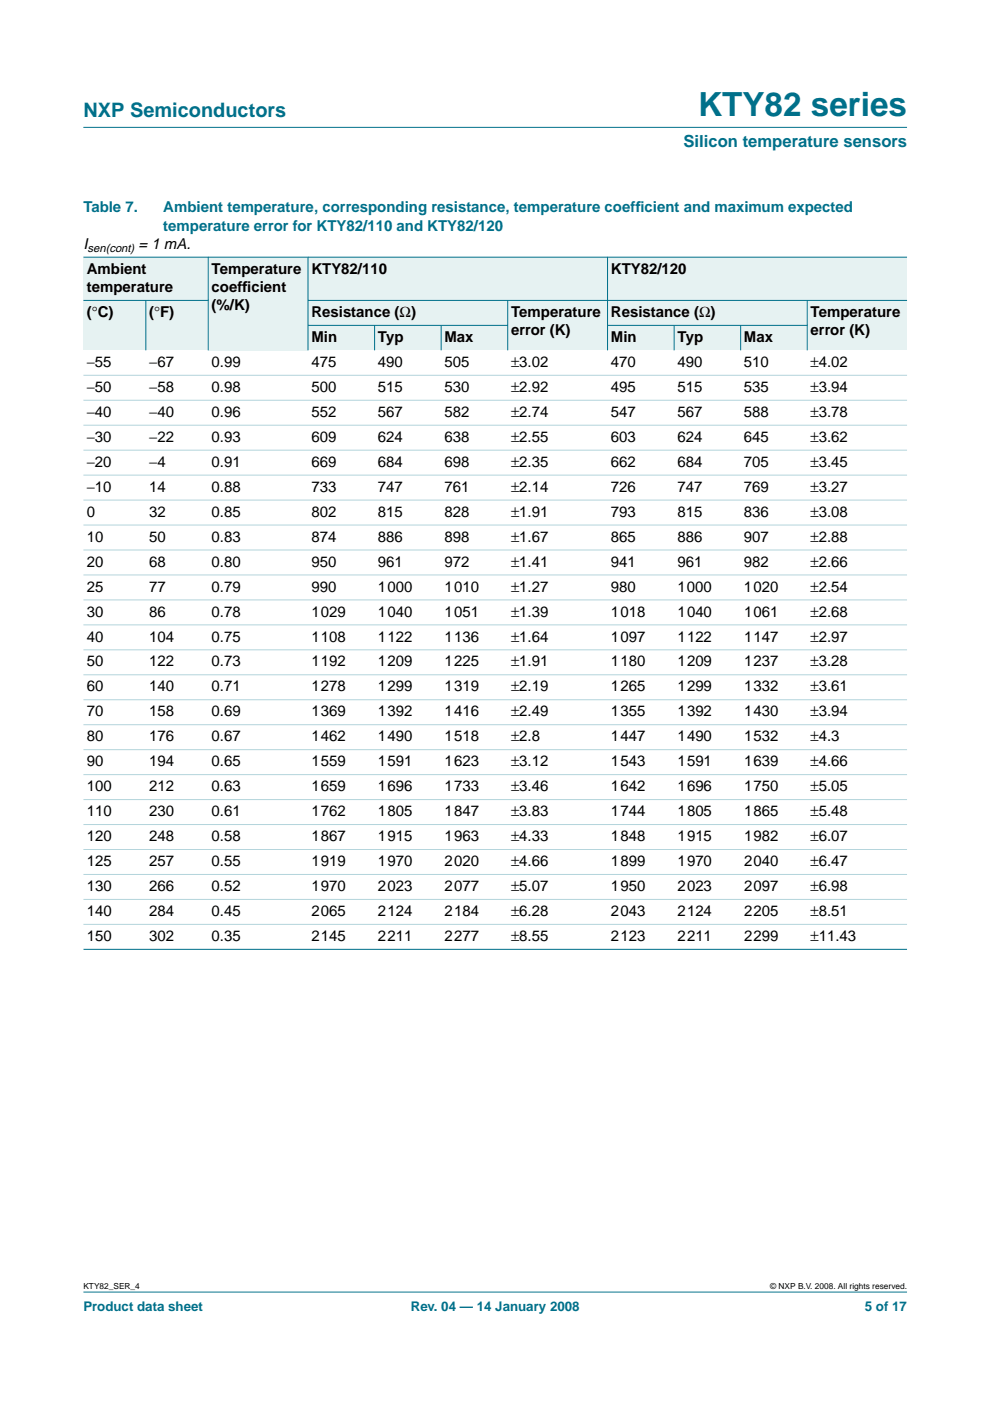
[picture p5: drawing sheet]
<svg xmlns="http://www.w3.org/2000/svg" width="210mm" height="297mm" viewBox="0 0 210 297" stroke-linecap="round" stroke-linejoin="round" font-family="sans-serif">
<defs><g id="words">
<text font-size="7.1" fill="#00708a" x="148" y="24.7">KTY82 series</text>
<text font-size="4.2" fill="#00708a" x="17.7" y="24.9">NXP Semiconductors</text>
<text font-size="3.5" fill="#00708a" x="144.9" y="31.1">Silicon temperature sensors</text>
<g font-size="3.2" fill="#00708a">
<text x="17.7" y="45">Table 7.</text>
<text x="34.6" y="45">Ambient temperature, corresponding resistance, temperature coeff</text>
<text x="134.7" y="45">icient and maximum expected</text>
<text x="34.6" y="48.9">temperature error for KTY82/110 and KTY82/120</text>
</g>
<g font-size="3.2">
<text x="17.7" y="52.8">I</text>
<text x="29.4" y="52.8">= 1 mA.</text>
<text x="18.4" y="58">Ambient</text>
<text x="44.9" y="58">Temperature</text>
<text x="66" y="58">KTY82/110</text>
<text x="129.5" y="58">KTY82/120</text>
<text x="18.4" y="61.9">temperature</text>
<text x="44.9" y="61.9">coeff</text>
<text x="44.9" y="65.8">(%/K)</text>
<text x="51.4" y="61.9">icient</text>
<text x="18.4" y="67.2">(°C)</text>
<text x="31.6" y="67.2">(°F)</text>
<text x="66" y="67.2">Resistance (Ω)</text>
<text x="108.4" y="67.2">Temperature</text>
<text x="108.4" y="71.1">error (K)</text>
<text x="129.5" y="67.2">Resistance (Ω)</text>
<text x="171.9" y="67.2">Temperature</text>
<text x="171.9" y="71.1">error (K)</text>
<text x="18.4" y="77.8">−55</text>
<text x="31.6" y="77.8">−67</text>
<text x="44.9" y="77.8">0.99</text>
<text x="66" y="72.5">Min</text>
<text x="66" y="77.8">475</text>
<text x="80.1" y="72.5">Typ</text>
<text x="80.1" y="77.8">490</text>
<text x="94.2" y="77.8">505</text>
<text x="94.2" y="72.5">Max</text>
<text x="108.4" y="77.8">±3.02</text>
<text x="129.5" y="72.5">Min</text>
<text x="129.5" y="77.8">470</text>
<text x="143.6" y="77.8">490</text>
<text x="143.6" y="72.5">Typ</text>
<text x="157.7" y="77.8">510</text>
<text x="157.7" y="72.5">Max</text>
<text x="171.9" y="77.8">±4.02</text>
<text x="18.4" y="83.1">−50</text>
<text x="31.6" y="83.1">−58</text>
<text x="44.9" y="83.1">0.98</text>
<text x="66" y="83.1">500</text>
<text x="80.1" y="83.1">515</text>
<text x="94.2" y="83.1">530</text>
<text x="108.4" y="83.1">±2.92</text>
<text x="129.5" y="83.1">495</text>
<text x="143.6" y="83.1">515</text>
<text x="157.7" y="83.1">535</text>
<text x="171.9" y="83.1">±3.94</text>
<text x="18.4" y="88.4">−40</text>
<text x="31.6" y="88.4">−40</text>
<text x="44.9" y="88.4">0.96</text>
<text x="66" y="88.4">552</text>
<text x="80.1" y="88.4">567</text>
<text x="94.2" y="88.4">582</text>
<text x="108.4" y="88.4">±2.74</text>
<text x="129.5" y="88.4">547</text>
<text x="143.6" y="88.4">567</text>
<text x="157.7" y="88.4">588</text>
<text x="171.9" y="88.4">±3.78</text>
<text x="18.4" y="93.7">−30</text>
<text x="31.6" y="93.7">−22</text>
<text x="44.9" y="93.7">0.93</text>
<text x="66" y="93.7">609</text>
<text x="80.1" y="93.7">624</text>
<text x="94.2" y="93.7">638</text>
<text x="108.4" y="93.7">±2.55</text>
<text x="129.5" y="93.7">603</text>
<text x="143.6" y="93.7">624</text>
<text x="157.7" y="93.7">645</text>
<text x="171.9" y="93.7">±3.62</text>
<text x="18.4" y="99">−20</text>
<text x="31.6" y="99">−4</text>
<text x="44.9" y="99">0.91</text>
<text x="66" y="99">669</text>
<text x="80.1" y="99">684</text>
<text x="94.2" y="99">698</text>
<text x="108.4" y="99">±2.35</text>
<text x="129.5" y="99">662</text>
<text x="143.6" y="99">684</text>
<text x="157.7" y="99">705</text>
<text x="171.9" y="99">±3.45</text>
<text x="18.4" y="104.3">−10</text>
<text x="31.6" y="104.3">14</text>
<text x="44.9" y="104.3">0.88</text>
<text x="66" y="104.3">733</text>
<text x="80.1" y="104.3">747</text>
<text x="94.2" y="104.3">761</text>
<text x="108.4" y="104.3">±2.14</text>
<text x="129.5" y="104.3">726</text>
<text x="143.6" y="104.3">747</text>
<text x="157.7" y="104.3">769</text>
<text x="171.9" y="104.3">±3.27</text>
<text x="18.4" y="109.6">0</text>
<text x="31.6" y="109.6">32</text>
<text x="44.9" y="109.6">0.85</text>
<text x="66" y="109.6">802</text>
<text x="80.1" y="109.6">815</text>
<text x="94.2" y="109.6">828</text>
<text x="108.4" y="109.6">±1.91</text>
<text x="129.5" y="109.6">793</text>
<text x="143.6" y="109.6">815</text>
<text x="157.7" y="109.6">836</text>
<text x="171.9" y="109.6">±3.08</text>
<text x="18.4" y="114.8">10</text>
<text x="31.6" y="114.8">50</text>
<text x="44.9" y="114.8">0.83</text>
<text x="66" y="114.8">874</text>
<text x="80.1" y="114.8">886</text>
<text x="94.2" y="114.8">898</text>
<text x="108.4" y="114.8">±1.67</text>
<text x="129.5" y="114.8">865</text>
<text x="143.6" y="114.8">886</text>
<text x="157.7" y="114.8">907</text>
<text x="171.9" y="114.8">±2.88</text>
<text x="18.4" y="120.1">20</text>
<text x="18.4" y="125.4">25</text>
<text x="31.6" y="120.1">68</text>
<text x="31.6" y="125.4">77</text>
<text x="44.9" y="120.1">0.80</text>
<text x="44.9" y="125.4">0.79</text>
<text x="66" y="120.1">950</text>
<text x="66" y="125.4">990</text>
<text x="80.1" y="120.1">961</text>
<text x="80.1" y="125.4">1000</text>
<text x="94.2" y="120.1">972</text>
<text x="94.2" y="125.4">1010</text>
<text x="108.4" y="120.1">±1.41</text>
<text x="108.4" y="125.4">±1.27</text>
<text x="129.5" y="120.1">941</text>
<text x="129.5" y="125.4">980</text>
<text x="143.6" y="120.1">961</text>
<text x="143.6" y="125.4">1000</text>
<text x="157.7" y="120.1">982</text>
<text x="157.7" y="125.4">1020</text>
<text x="171.9" y="120.1">±2.66</text>
<text x="171.9" y="125.4">±2.54</text>
<text x="18.4" y="130.7">30</text>
<text x="31.6" y="130.7">86</text>
<text x="44.9" y="130.7">0.78</text>
<text x="66" y="130.7">1029</text>
<text x="80.1" y="130.7">1040</text>
<text x="94.2" y="130.7">1051</text>
<text x="108.4" y="130.7">±1.39</text>
<text x="129.5" y="130.7">1018</text>
<text x="143.6" y="130.7">1040</text>
<text x="157.7" y="130.7">1061</text>
<text x="171.9" y="130.7">±2.68</text>
<text x="18.4" y="136">40</text>
<text x="31.6" y="136">104</text>
<text x="44.9" y="136">0.75</text>
<text x="66" y="136">1108</text>
<text x="80.1" y="136">1122</text>
<text x="94.2" y="136">1136</text>
<text x="108.4" y="136">±1.64</text>
<text x="129.5" y="136">1097</text>
<text x="143.6" y="136">1122</text>
<text x="157.7" y="136">1147</text>
<text x="171.9" y="136">±2.97</text>
<text x="18.4" y="141.3">50</text>
<text x="31.6" y="141.3">122</text>
<text x="44.9" y="141.3">0.73</text>
<text x="66" y="141.3">1192</text>
<text x="80.1" y="141.3">1209</text>
<text x="94.2" y="141.3">1225</text>
<text x="108.4" y="141.3">±1.91</text>
<text x="129.5" y="141.3">1180</text>
<text x="143.6" y="141.3">1209</text>
<text x="157.7" y="141.3">1237</text>
<text x="171.9" y="141.3">±3.28</text>
<text x="18.4" y="146.6">60</text>
<text x="31.6" y="146.6">140</text>
<text x="44.9" y="146.6">0.71</text>
<text x="66" y="146.6">1278</text>
<text x="80.1" y="146.6">1299</text>
<text x="94.2" y="146.6">1319</text>
<text x="108.4" y="146.6">±2.19</text>
<text x="129.5" y="146.6">1265</text>
<text x="143.6" y="146.6">1299</text>
<text x="157.7" y="146.6">1332</text>
<text x="171.9" y="146.6">±3.61</text>
<text x="18.4" y="151.9">70</text>
<text x="31.6" y="151.9">158</text>
<text x="44.9" y="151.9">0.69</text>
<text x="66" y="151.9">1369</text>
<text x="80.1" y="151.9">1392</text>
<text x="94.2" y="151.9">1416</text>
<text x="108.4" y="151.9">±2.49</text>
<text x="129.5" y="151.9">1355</text>
<text x="143.6" y="151.9">1392</text>
<text x="157.7" y="151.9">1430</text>
<text x="171.9" y="151.9">±3.94</text>
<text x="18.4" y="157.2">80</text>
<text x="31.6" y="157.2">176</text>
<text x="44.9" y="157.2">0.67</text>
<text x="66" y="157.2">1462</text>
<text x="80.1" y="157.2">1490</text>
<text x="94.2" y="157.2">1518</text>
<text x="108.4" y="157.2">±2.8</text>
<text x="129.5" y="157.2">1447</text>
<text x="143.6" y="157.2">1490</text>
<text x="157.7" y="157.2">1532</text>
<text x="171.9" y="157.2">±4.3</text>
<text x="18.4" y="162.5">90</text>
<text x="18.4" y="167.8">100</text>
<text x="31.6" y="162.5">194</text>
<text x="31.6" y="167.8">212</text>
<text x="44.9" y="162.5">0.65</text>
<text x="44.9" y="167.8">0.63</text>
<text x="66" y="162.5">1559</text>
<text x="66" y="167.8">1659</text>
<text x="80.1" y="162.5">1591</text>
<text x="80.1" y="167.8">1696</text>
<text x="94.2" y="162.5">1623</text>
<text x="94.2" y="167.8">1733</text>
<text x="108.4" y="162.5">±3.12</text>
<text x="108.4" y="167.8">±3.46</text>
<text x="129.5" y="162.5">1543</text>
<text x="129.5" y="167.8">1642</text>
<text x="143.6" y="162.5">1591</text>
<text x="143.6" y="167.8">1696</text>
<text x="157.7" y="162.5">1639</text>
<text x="157.7" y="167.8">1750</text>
<text x="171.9" y="162.5">±4.66</text>
<text x="171.9" y="167.8">±5.05</text>
<text x="18.4" y="173.1">110</text>
<text x="31.6" y="173.1">230</text>
<text x="44.9" y="173.1">0.61</text>
<text x="66" y="173.1">1762</text>
<text x="80.1" y="173.1">1805</text>
<text x="94.2" y="173.1">1847</text>
<text x="108.4" y="173.1">±3.83</text>
<text x="129.5" y="173.1">1744</text>
<text x="143.6" y="173.1">1805</text>
<text x="157.7" y="173.1">1865</text>
<text x="171.9" y="173.1">±5.48</text>
<text x="18.4" y="178.3">120</text>
<text x="31.6" y="178.3">248</text>
<text x="44.9" y="178.3">0.58</text>
<text x="66" y="178.3">1867</text>
<text x="80.1" y="178.3">1915</text>
<text x="94.2" y="178.3">1963</text>
<text x="108.4" y="178.3">±4.33</text>
<text x="129.5" y="178.3">1848</text>
<text x="143.6" y="178.3">1915</text>
<text x="157.7" y="178.3">1982</text>
<text x="171.9" y="178.3">±6.07</text>
<text x="18.4" y="183.6">125</text>
<text x="31.6" y="183.6">257</text>
<text x="44.9" y="183.6">0.55</text>
<text x="66" y="183.6">1919</text>
<text x="80.1" y="183.6">1970</text>
<text x="94.2" y="183.6">2020</text>
<text x="108.4" y="183.6">±4.66</text>
<text x="129.5" y="183.6">1899</text>
<text x="143.6" y="183.6">1970</text>
<text x="157.7" y="183.6">2040</text>
<text x="171.9" y="183.6">±6.47</text>
<text x="18.4" y="188.9">130</text>
<text x="31.6" y="188.9">266</text>
<text x="44.9" y="188.9">0.52</text>
<text x="66" y="188.9">1970</text>
<text x="80.1" y="188.9">2023</text>
<text x="94.2" y="188.9">2077</text>
<text x="108.4" y="188.9">±5.07</text>
<text x="129.5" y="188.9">1950</text>
<text x="143.6" y="188.9">2023</text>
<text x="157.7" y="188.9">2097</text>
<text x="171.9" y="188.9">±6.98</text>
<text x="18.4" y="194.2">140</text>
<text x="31.6" y="194.2">284</text>
<text x="44.9" y="194.2">0.45</text>
<text x="66" y="194.2">2065</text>
<text x="80.1" y="194.2">2124</text>
<text x="94.2" y="194.2">2184</text>
<text x="108.4" y="194.2">±6.28</text>
<text x="129.5" y="194.2">2043</text>
<text x="143.6" y="194.2">2124</text>
<text x="157.7" y="194.2">2205</text>
<text x="171.9" y="194.2">±8.51</text>
<text x="18.4" y="199.5">150</text>
<text x="31.6" y="199.5">302</text>
<text x="44.9" y="199.5">0.35</text>
<text x="66" y="199.5">2145</text>
<text x="80.1" y="199.5">2211</text>
<text x="94.2" y="199.5">2277</text>
<text x="108.4" y="199.5">±8.55</text>
<text x="129.5" y="199.5">2123</text>
<text x="143.6" y="199.5">2211</text>
<text x="157.7" y="199.5">2299</text>
<text x="171.9" y="199.5">±11.43</text>
</g>
<g font-size="2.8" fill="#00708a">
<text x="17.7" y="278">Product data sheet</text>
<text x="87.1" y="278">Rev. 04 — 14 January 2008</text>
<text x="183.4" y="278">5 of 17</text>
</g>
<text font-size="2.4" x="18.6" y="53.3">sen(cont)</text>
<g font-size="1.8">
<text x="17.7" y="273.4">KTY82_SER_4</text>
<text x="163.3" y="273.4">© NXP B.V. 2008. All rights reserved.</text>
</g>
</g></defs>
<g fill="#00708a" stroke="#00708a" stroke-width=".21">
<path d="M17.7 273.9h174.6z"/>
<path d="M17.7 27h174.6z"/>
</g>
<g fill="#e6f2f2">
<path d="M17.7 54.5h26.4v9.2h-26.4z" fill-rule="evenodd"/>
<path d="M44.1 54.5h21.2v19.8h-21.2z" fill-rule="evenodd"/>
<path d="M65.3 54.5h63.5v9.2h-63.5z" fill-rule="evenodd"/>
<path d="M128.8 54.5h63.5v9.2h-63.5z" fill-rule="evenodd"/>
<path d="M17.7 63.7h13.2v10.6h-13.2z" fill-rule="evenodd"/>
<path d="M30.9 63.7h13.2v10.6h-13.2z" fill-rule="evenodd"/>
<path d="M65.3 63.7h42.3v5.3h-42.3z" fill-rule="evenodd"/>
<path d="M107.6 63.7h21.2v10.6h-21.2z" fill-rule="evenodd"/>
<path d="M128.8 63.7h42.3v5.3h-42.3z" fill-rule="evenodd"/>
<path d="M171.1 63.7h21.2v10.6h-21.2z" fill-rule="evenodd"/>
<path d="M65.3 69h14.1v5.3h-14.1z" fill-rule="evenodd"/>
<path d="M79.4 69h14.1v5.3h-14.1z" fill-rule="evenodd"/>
<path d="M93.5 69h14.1v5.3h-14.1z" fill-rule="evenodd"/>
<path d="M128.8 69h14.1v5.3h-14.1z" fill-rule="evenodd"/>
<path d="M142.9 69h14.1v5.3h-14.1z" fill-rule="evenodd"/>
<path d="M157 69h14.1v5.3h-14.1z" fill-rule="evenodd"/>
</g>
<g fill="#00708a" stroke="#00708a" stroke-width=".21">
<path d="M30.9 63.7v10.6z"/>
<path d="M44.1 54.5v19.8z"/>
<path d="M65.3 54.5v19.8z"/>
<path d="M79.4 68.9v5.4z"/>
<path d="M93.5 68.9v5.4z"/>
<path d="M107.6 63.7v10.6z"/>
<path d="M128.8 54.5v19.8z"/>
<path d="M142.9 68.9v5.4z"/>
<path d="M157 68.9v5.4z"/>
<path d="M171.1 63.7v10.6z"/>
<path d="M17.7 54.5h174.6z"/>
<path d="M17.7 63.7h26.5z"/>
<path d="M65.3 63.7h127z"/>
<path d="M65.3 69h42.4z"/>
<path d="M128.8 69h42.4z"/>
<path d="M17.7 201.3h174.6z"/>
</g>
<g fill="#b3d4db" stroke="#b3d4db" stroke-width=".21">
<path d="M17.7 79.6h174.6z"/>
<path d="M17.7 84.9h174.6z"/>
<path d="M17.7 90.2h174.6z"/>
<path d="M17.7 95.4h174.6z"/>
<path d="M17.7 100.7h174.6z"/>
<path d="M17.7 106h174.6z"/>
<path d="M17.7 111.3h174.6z"/>
<path d="M17.7 116.6h174.6z"/>
<path d="M17.7 121.9h174.6z"/>
<path d="M17.7 127.2h174.6z"/>
<path d="M17.7 132.5h174.6z"/>
<path d="M17.7 137.8h174.6z"/>
<path d="M17.7 143.1h174.6z"/>
<path d="M17.7 148.4h174.6z"/>
<path d="M17.7 153.7h174.6z"/>
<path d="M17.7 158.9h174.6z"/>
<path d="M17.7 164.2h174.6z"/>
<path d="M17.7 169.5h174.6z"/>
<path d="M17.7 174.8h174.6z"/>
<path d="M17.7 180.1h174.6z"/>
<path d="M17.7 185.4h174.6z"/>
<path d="M17.7 190.7h174.6z"/>
<path d="M17.7 196h174.6z"/>
</g>
<use href="#words"/>
</svg>
